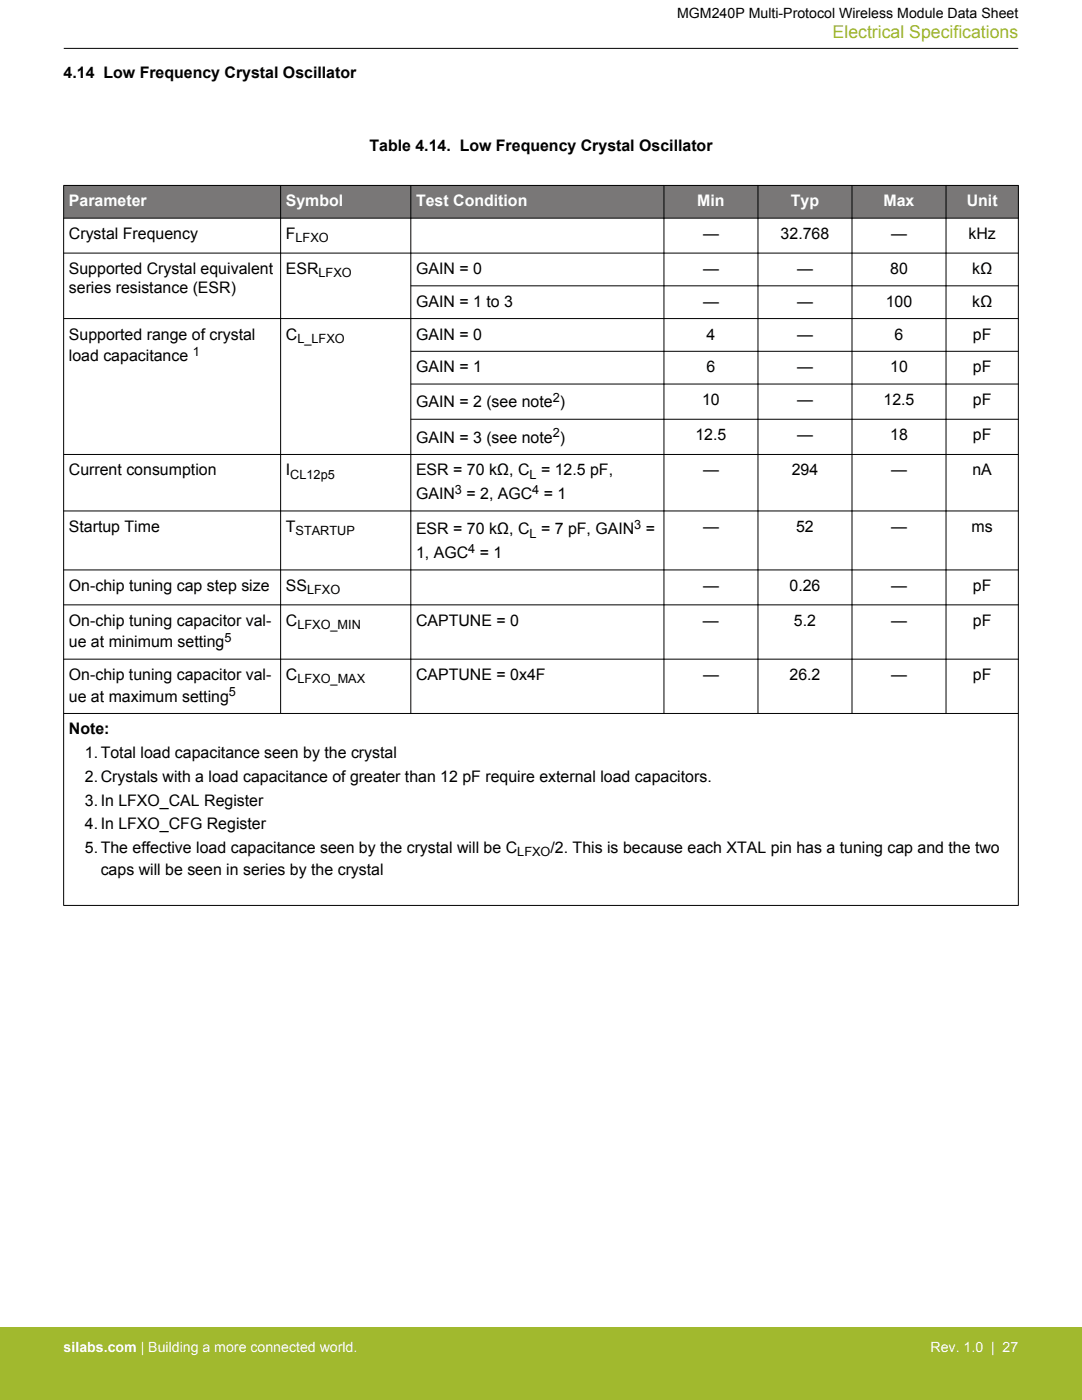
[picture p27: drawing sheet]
<svg xmlns="http://www.w3.org/2000/svg" width="216mm" height="279mm" viewBox="0 0 216 279" stroke-linecap="round" stroke-linejoin="round" font-family="sans-serif">
<defs><g id="words">
<text font-size="3.5" fill="#a1b92e" x="166.1" y="7.5">Electrical Specifications</text>
<g font-size="3.2">
<text x="12.7" y="15.5">4.14 Low Frequency Crystal Oscillator</text>
<text x="73.7" y="30.2">Table 4.14. Low Frequency Crystal Oscillator</text>
<text x="13.7" y="47.7">Crystal Frequency</text>
<text x="57" y="47.7">F</text>
<text x="140.3" y="47.7">—</text>
<text x="155.8" y="47.7">32.768</text>
<text x="177.8" y="47.7">—</text>
<text x="193.2" y="47.7">kHz</text>
<text x="13.7" y="54.7">Supported Crystal equivalent</text>
<text x="13.7" y="58.5">series resistance (ESR)</text>
<text x="57" y="54.7">ESR</text>
<text x="83" y="54.7">GAIN = 0</text>
<text x="140.3" y="54.7">—</text>
<text x="159" y="54.7">—</text>
<text x="177.6" y="54.7">80</text>
<text x="194" y="54.7">kΩ</text>
<text x="83" y="61.2">GAIN = 1 to 3</text>
<text x="140.3" y="61.2">—</text>
<text x="159" y="61.2">—</text>
<text x="176.7" y="61.2">100</text>
<text x="194" y="61.2">kΩ</text>
<text x="13.7" y="67.8">Supported range of crystal</text>
<text x="57" y="67.8">C</text>
<text x="83" y="67.8">GAIN = 0</text>
<text x="141" y="67.8">4</text>
<text x="159" y="67.8">—</text>
<text x="178.5" y="67.8">6</text>
<text x="194.1" y="67.8">pF</text>
<text x="13.7" y="72.1">load capacitance</text>
<text x="83" y="74.3">GAIN = 1</text>
<text x="141" y="74.3">6</text>
<text x="159" y="74.3">—</text>
<text x="177.6" y="74.3">10</text>
<text x="194.1" y="74.3">pF</text>
<text x="83" y="81.3">GAIN = 2 (see note )</text>
<text x="140.1" y="80.8">10</text>
<text x="159" y="80.8">—</text>
<text x="176.3" y="80.8">12.5</text>
<text x="194.1" y="80.8">pF</text>
<text x="83" y="88.3">GAIN = 3 (see note )</text>
<text x="138.8" y="87.9">12.5</text>
<text x="159" y="87.9">—</text>
<text x="177.6" y="87.9">18</text>
<text x="194.1" y="87.9">pF</text>
<text x="13.7" y="94.9">Current consumption</text>
<text x="57" y="94.9">I</text>
<text x="83" y="94.9">ESR = 70 kΩ, C</text>
<text x="108" y="94.9">= 12.5 pF,</text>
<text x="140.3" y="94.9">—</text>
<text x="158" y="94.9">294</text>
<text x="177.8" y="94.9">—</text>
<text x="194" y="94.9">nA</text>
<text x="83" y="99.6">GAIN</text>
<text x="93.1" y="99.6">= 2, AGC</text>
<text x="108.5" y="99.6">= 1</text>
<text x="13.7" y="106.2">Startup Time</text>
<text x="57" y="106.2">T</text>
<text x="83" y="106.6">ESR = 70 kΩ, C</text>
<text x="108" y="106.6">= 7 pF, GAIN</text>
<text x="128.9" y="106.6">=</text>
<text x="140.3" y="106.2">—</text>
<text x="158.9" y="106.2">52</text>
<text x="177.8" y="106.2">—</text>
<text x="193.9" y="106.2">ms</text>
<text x="83" y="111.4">1, AGC</text>
<text x="95.7" y="111.4">= 1</text>
<text x="13.7" y="117.9">On-chip tuning cap step size</text>
<text x="57" y="117.9">SS</text>
<text x="140.3" y="117.9">—</text>
<text x="157.5" y="117.9">0.26</text>
<text x="177.8" y="117.9">—</text>
<text x="194.1" y="117.9">pF</text>
<text x="13.7" y="124.9">On-chip tuning capacitor val-</text>
<text x="57" y="124.9">C</text>
<text x="83" y="124.9">CAPTUNE = 0</text>
<text x="140.3" y="124.9">—</text>
<text x="158.4" y="124.9">5.2</text>
<text x="177.8" y="124.9">—</text>
<text x="194.1" y="124.9">pF</text>
<text x="13.7" y="129.2">ue at minimum setting</text>
<text x="13.7" y="135.7">On-chip tuning capacitor val-</text>
<text x="57" y="135.7">C</text>
<text x="83" y="135.7">CAPTUNE = 0x4F</text>
<text x="140.3" y="135.7">—</text>
<text x="157.5" y="135.7">26.2</text>
<text x="177.8" y="135.7">—</text>
<text x="194.1" y="135.7">pF</text>
<text x="13.7" y="140">ue at maximum setting</text>
<text x="13.7" y="146.6">Note:</text>
<text x="16.9" y="151.3">1.Total load capacitance seen by the crystal</text>
<text x="16.9" y="156.1">2.Crystals with a load capacitance of greater than 12 pF require external load capacitors.</text>
<text x="16.9" y="160.8">3.In LFXO_CAL Register</text>
<text x="16.9" y="165.5">4.In LFXO_CFG Register</text>
<text x="16.9" y="170.3">5.The effective load capacitance seen by the crystal will be C</text>
<text x="109.8" y="170.3">/2. This is because each XTAL pin has a tuning cap and the two</text>
<text x="20.1" y="174.5">caps will be seen in series by the crystal</text>
</g>
<g font-size="3.2" fill="#fff">
<text x="13.7" y="41.2">Parameter</text>
<text x="57" y="41.2">Symbol</text>
<text x="83" y="41.2">Test Condition</text>
<text x="139.1" y="41.2">Min</text>
<text x="157.8" y="41.2">Typ</text>
<text x="176.3" y="41.2">Max</text>
<text x="192.9" y="41.2">Unit</text>
</g>
<text font-size="2.8" x="135.1" y="3.5">MGM240P Multi-Protocol Wireless Module Data Sheet</text>
<g font-size="2.8" fill="#fff">
<text x="12.7" y="269.9">silabs.com | Building a more connected world.</text>
<text x="185.7" y="269.9">Rev. 1.0 | 27</text>
</g>
<g font-size="2.5">
<text x="59" y="48.4">LFXO</text>
<text x="63.6" y="55.3">LFXO</text>
<text x="38.5" y="71">1</text>
<text x="59.3" y="68.4">L_LFXO</text>
<text x="110.3" y="80.3">2</text>
<text x="110.3" y="87.3">2</text>
<text x="57.9" y="95.5">CL12p5</text>
<text x="105.7" y="95.5">L</text>
<text x="90.8" y="98.6">3</text>
<text x="106.2" y="98.6">4</text>
<text x="59" y="106.8">STARTUP</text>
<text x="105.7" y="107.3">L</text>
<text x="126.6" y="105.6">3</text>
<text x="93.4" y="110.3">4</text>
<text x="61.3" y="118.6">LFXO</text>
<text x="59.3" y="125.5">LFXO_MIN</text>
<text x="44.8" y="128.1">5</text>
<text x="59.3" y="136.4">LFXO_MAX</text>
<text x="45.7" y="139">5</text>
<text x="103.2" y="170.9">LFXO</text>
</g>
</g></defs>
<g fill="#797777">
<path d="M12.7 37h190.5v6.5h-190.5z" fill-rule="evenodd"/>
<path d="M12.7 37h190.5v6.5h-190.5z" fill-rule="evenodd"/>
</g>
<g fill="none" stroke="#000" stroke-width=".2">
<path d="M12.7 9.7h190.5M12.7 37h190.5M12.7 37v143.7M56 37v105.4M82 37v105.4M132.5 37v105.4M151.2 37v105.4M170 37v105.4M188.8 37v105.4M203.2 37v143.7M12.7 43.5h190.5M12.7 50.5h190.5"/>
<path d="M81.9 57h121.3M12.7 63.6h190.5M81.9 70.1h121.3M81.9 76.6h121.3M81.9 83.7h121.3M203.2 90.7h-190.5M12.7 102h190.5M12.7 113.7h190.5M12.7 120.7h190.5M12.7 131.6h190.5M12.7 142.4h190.5M12.7 180.7h190.5"/>
</g>
<path d="M0 264.9h215.9v14.5h-215.9z" fill="#a1b92e"/>
<use href="#words"/>
</svg>
